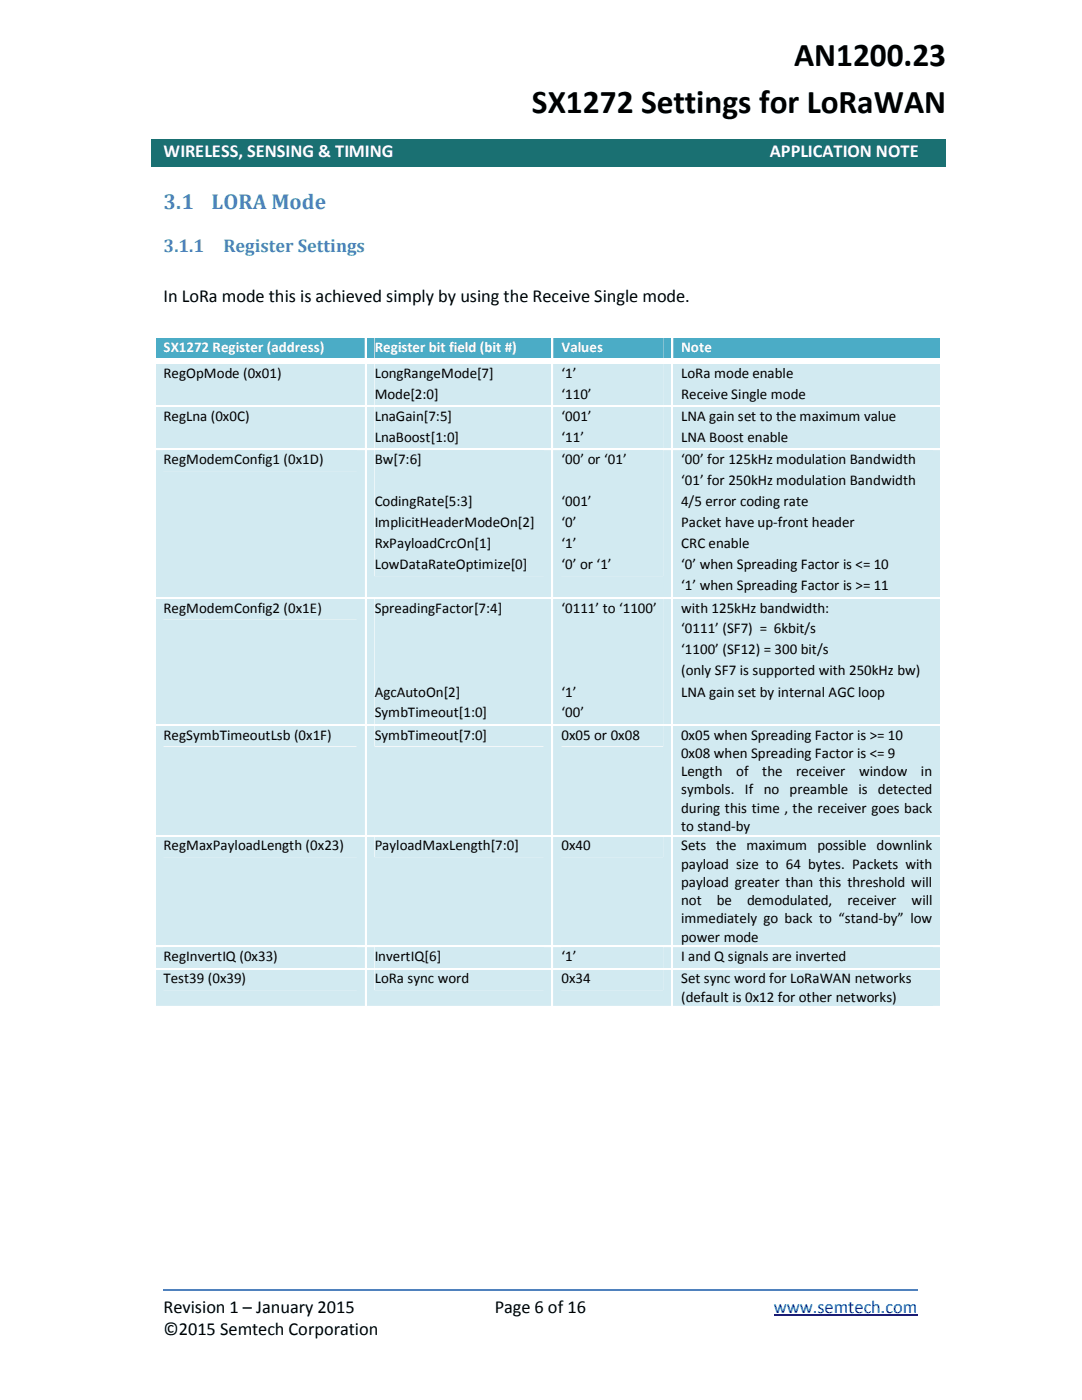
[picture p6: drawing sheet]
<svg xmlns="http://www.w3.org/2000/svg" width="216mm" height="279mm" viewBox="0 0 216 279" stroke-linecap="round" stroke-linejoin="round" font-family="sans-serif">
<defs><g id="words">
<g font-size="6.6">
<text x="158.5" y="13.2">AN1200.23</text>
<text x="106.1" y="22.6">SX1272 Settings for LoRaWAN</text>
</g>
<g font-size="4.3" fill="#4f81bd">
<text x="32.6" y="41.7">3.1</text>
<text x="42.2" y="41.7">LORA Mode</text>
</g>
<g font-size="3.7" fill="#fff">
<text x="32.6" y="31.3">WIRELESS, SENSING &amp; TIMING</text>
<text x="153.6" y="31.3">APPLICATION NOTE</text>
</g>
<g font-size="3.7" fill="#4f81bd">
<text x="32.6" y="50.2">3.1.1</text>
<text x="44.6" y="50.2">Register Settings</text>
</g>
<g font-size="3.7">
<text x="32.6" y="60.2">In LoRa mode this is achieved simply by using the Receive Single mode.</text>
<text x="32.6" y="262">Revision 1 – January 2015</text>
<text x="98.7" y="262">Page 6 of 16</text>
<text x="32.6" y="266.5">©2015 Semtech Corporation</text>
</g>
<text font-size="3.7" fill="#00f" x="154.4" y="262">www.semtech.com</text>
<g font-size="3" fill="#fff">
<text x="32.6" y="70.2">SX1272 Register (address)</text>
<text x="74.8" y="70.2">Register bit field (bit #)</text>
<text x="112" y="70.2">Values</text>
<text x="135.9" y="70.2">Note</text>
</g>
<g font-size="3">
<text x="32.6" y="75.4">RegOpMode (0x01)</text>
<text x="74.8" y="75.4">LongRangeMode[7]</text>
<text x="112" y="75.4">‘1’</text>
<text x="135.9" y="75.4">LoRa mode enable</text>
<text x="32.6" y="84">RegLna (0x0C)</text>
<text x="74.8" y="79.6">Mode[2:0]</text>
<text x="74.8" y="84">LnaGain[7:5]</text>
<text x="112" y="79.6">‘110’</text>
<text x="112" y="84">‘001’</text>
<text x="135.9" y="79.6">Receive Single mode</text>
<text x="135.9" y="84">LNA gain set to the maximum value</text>
<text x="74.8" y="88.2">LnaBoost[1:0]</text>
<text x="112" y="88.2">‘11’</text>
<text x="135.9" y="88.2">LNA Boost enable</text>
<text x="32.6" y="92.6">RegModemConfig1 (0x1D)</text>
<text x="74.8" y="92.6">Bw[7:6]</text>
<text x="112" y="92.6">‘00’ or ‘01’</text>
<text x="135.9" y="92.6">‘00’ for 125kHz modulation Bandwidth</text>
<text x="74.8" y="101">CodingRate[5:3]</text>
<text x="112" y="101">‘001’</text>
<text x="135.9" y="96.9">‘01’ for 250kHz modulation Bandwidth</text>
<text x="135.9" y="101">4/5 error coding rate</text>
<text x="74.8" y="105.2">ImplicitHeaderModeOn[2]</text>
<text x="112" y="105.2">‘0’</text>
<text x="135.9" y="105.2">Packet have up-front header</text>
<text x="74.8" y="109.4">RxPayloadCrcOn[1]</text>
<text x="74.8" y="113.6">LowDataRateOptimize[0]</text>
<text x="112" y="109.4">‘1’</text>
<text x="112" y="113.6">‘0’ or ‘1’</text>
<text x="135.9" y="109.4">CRC enable</text>
<text x="135.9" y="113.6">‘0’ when Spreading Factor is &lt;= 10</text>
<text x="135.9" y="117.8">‘1’ when Spreading Factor is &gt;= 11</text>
<text x="32.6" y="122.3">RegModemConfig2 (0x1E)</text>
<text x="74.8" y="122.3">SpreadingFactor[7:4]</text>
<text x="112" y="122.3">‘0111’ to ‘1100’</text>
<text x="135.9" y="122.3">with 125kHz bandwidth:</text>
<text x="135.9" y="126.4">‘0111’ (SF7) = 6kbit/s</text>
<text x="135.9" y="130.6">‘1100’ (SF12) = 300 bit/s</text>
<text x="135.9" y="134.8">(only SF7 is supported with 250kHz bw)</text>
<text x="74.8" y="139">AgcAutoOn[2]</text>
<text x="74.8" y="143.2">SymbTimeout[1:0]</text>
<text x="112" y="139">‘1’</text>
<text x="112" y="143.2">‘00’</text>
<text x="135.9" y="139">LNA gain set by internal AGC loop</text>
<text x="32.6" y="147.6">RegSymbTimeoutLsb (0x1F)</text>
<text x="74.8" y="147.6">SymbTimeout[7:0]</text>
<text x="112" y="147.6">0x05 or 0x08</text>
<text x="135.9" y="147.6">0x05 when Spreading Factor is &gt;= 10</text>
<text x="135.9" y="151.3">0x08 when Spreading Factor is &lt;= 9</text>
<text x="135.9" y="154.9">Length</text>
<text x="146.9" y="154.9">of</text>
<text x="152.1" y="154.9">the</text>
<text x="158.8" y="154.9">receiver</text>
<text x="171.4" y="154.9">window</text>
<text x="183.8" y="154.9">in</text>
<text x="135.9" y="158.5">symbols. If no preamble is detected</text>
<text x="135.9" y="162.2">during this time , the receiver goes back</text>
<text x="135.9" y="165.8">to stand-by</text>
<text x="32.6" y="169.7">RegMaxPayloadLength (0x23)</text>
<text x="74.8" y="169.7">PayloadMaxLength[7:0]</text>
<text x="112" y="169.7">0x40</text>
<text x="135.9" y="169.7">Sets the maximum possible downlink</text>
<text x="135.9" y="173.4">payload size to 64 bytes. Packets with</text>
<text x="135.9" y="177">payload greater than this threshold will</text>
<text x="135.9" y="180.7">not</text>
<text x="135.9" y="184.3">immediately go back to “stand-by” low</text>
<text x="143" y="180.7">be</text>
<text x="149.1" y="180.7">demodulated,</text>
<text x="169.1" y="180.7">receiver</text>
<text x="181.9" y="180.7">will</text>
<text x="32.6" y="191.9">RegInvertIQ (0x33)</text>
<text x="74.8" y="191.9">InvertIQ[6]</text>
<text x="112" y="191.9">‘1’</text>
<text x="135.9" y="188">power mode</text>
<text x="135.9" y="191.9">I and Q signals are inverted</text>
<text x="32.6" y="196.3">Test39 (0x39)</text>
<text x="74.8" y="196.3">LoRa sync word</text>
<text x="112" y="196.3">0x34</text>
<text x="135.9" y="196.3">Set sync word for LoRaWAN networks</text>
<text x="135.9" y="199.9">(default is 0x12 for other networks)</text>
</g>
</g></defs>
<path d="M30.2 27.9h158.6v5.5h-158.6z" fill-rule="evenodd" fill="#1a7072"/>
<g fill="#fff">
<path d="M101 6.9h87.8v9.8h-87.8z" fill-rule="evenodd"/>
<path d="M101 16.8h87.8v9.8h-87.8z" fill-rule="evenodd"/>
</g>
<path d="M32.6 257.5h150.4" fill="none" stroke="#4f81bd" stroke-width=".34"/>
<path d="M154.4 262.5h28.7" fill="none" stroke="#00f" stroke-width=".21"/>
<g fill="#fff">
<path d="M40 22.9h54.4v3.9h-54.4z" fill-rule="evenodd"/>
<path d="M40 24h54.4v1.7h-54.4z" fill-rule="evenodd"/>
</g>
<g fill="#4bacc6">
<path d="M31 67.4h41.8v4.2h-41.8z"/>
<path d="M32.6 67.4h38.6v4.2h-38.6z"/>
<path d="M73.1 67.4h37v4.2h-37z"/>
<path d="M74.8 67.4h33.7v4.2h-33.7z"/>
<path d="M110.4 67.4h23.5v4.2h-23.5z"/>
<path d="M112 67.4h20.3v4.2h-20.3z"/>
<path d="M134.3 67.4h53.4v4.2h-53.4z"/>
<path d="M135.9 67.4h50.2v4.2h-50.2z"/>
</g>
<g fill="#fff">
<path d="M30.7 67.1h.3v.3h-.3z"/>
<path d="M31 67.1h41.8v.3h-41.8z"/>
<path d="M72.8 67.1h.3v.3h-.3z"/>
<path d="M73.1 67.1h37v.3h-37z"/>
<path d="M110.1 67.1h.3v.3h-.3z"/>
<path d="M110.4 67.1h23.5v.3h-23.5z"/>
<path d="M133.9 67.1h.4v.3h-.4z"/>
<path d="M134.3 67.1h53.4v.3h-53.4z"/>
<path d="M187.7 67.1h.3v.3h-.3z"/>
<path d="M30.7 67.4h.3v4.2h-.3z"/>
<path d="M72.8 67.4h.3v4.2h-.3z"/>
<path d="M110.1 67.4h.3v4.2h-.3z"/>
<path d="M133.9 67.4h.4v4.2h-.4z"/>
<path d="M187.7 67.4h.3v4.2h-.3z"/>
</g>
<g fill="#d2eaf1">
<path d="M31 72.6h41.8v8.3h-41.8z"/>
<path d="M32.6 72.6h38.6v4.2h-38.6z"/>
<path d="M73.1 72.6h37v8.3h-37z"/>
<path d="M74.8 72.6h33.7v4.2h-33.7z"/>
<path d="M74.8 76.8h33.7v4.1h-33.7z"/>
<path d="M110.4 72.6h23.6v8.3h-23.6z"/>
<path d="M112 72.6h20.3v4.2h-20.3z"/>
<path d="M112 76.8h20.3v4.1h-20.3z"/>
<path d="M134.2 72.6h53.5v8.3h-53.5z"/>
<path d="M135.9 72.6h50.2v4.2h-50.2z"/>
<path d="M135.9 76.8h50.2v4.1h-50.2z"/>
</g>
<g fill="#fff">
<path d="M30.7 71.6h.3v1h-.3z"/>
<path d="M31 71.6h41.8v1h-41.8z"/>
<path d="M72.8 71.6h1v1h-1z"/>
<path d="M73.1 71.6h1v1h-1z"/>
<path d="M74.1 71.6h36v1h-36z"/>
<path d="M110.1 71.6h1v1h-1z"/>
<path d="M110.4 71.6h1v1h-1z"/>
<path d="M111.4 71.6h22.5v1h-22.5z"/>
<path d="M133.9 71.6h1.1v1h-1.1z"/>
<path d="M134.3 71.6h1v1h-1z"/>
<path d="M135.3 71.6h52.4v1h-52.4z"/>
<path d="M187.7 71.6h.3v1h-.3z"/>
<path d="M30.7 72.6h.3v8.3h-.3z"/>
<path d="M72.8 72.6h.3v8.3h-.3z"/>
<path d="M110.1 72.6h.3v8.3h-.3z"/>
<path d="M134 72.6h.2v8.3h-.2z"/>
<path d="M187.7 72.6h.3v8.3h-.3z"/>
</g>
<g fill="#d2eaf1">
<path d="M31 81.2h41.8v8.4h-41.8z"/>
<path d="M32.6 81.2h38.6v4.2h-38.6z"/>
<path d="M73.1 81.2h37v8.4h-37z"/>
<path d="M74.8 81.2h33.7v4.2h-33.7z"/>
<path d="M74.8 85.4h33.7v4.2h-33.7z"/>
<path d="M110.4 81.2h23.6v8.4h-23.6z"/>
<path d="M112 81.2h20.3v4.2h-20.3z"/>
<path d="M112 85.4h20.3v4.2h-20.3z"/>
<path d="M134.2 81.2h53.5v8.4h-53.5z"/>
<path d="M135.9 81.2h50.2v4.2h-50.2z"/>
<path d="M135.9 85.4h50.2v4.2h-50.2z"/>
</g>
<g fill="#fff">
<path d="M30.7 80.9h.3v.3h-.3z"/>
<path d="M31 80.9h41.8v.3h-41.8z"/>
<path d="M72.8 80.9h.3v.3h-.3z"/>
<path d="M73.1 80.9h37v.3h-37z"/>
<path d="M110.1 80.9h.3v.3h-.3z"/>
<path d="M110.4 80.9h23.6v.3h-23.6z"/>
<path d="M134 80.9h.2v.3h-.2z"/>
<path d="M134.2 80.9h53.5v.3h-53.5z"/>
<path d="M187.7 80.9h.3v.3h-.3z"/>
<path d="M30.7 81.2h.3v8.4h-.3z"/>
<path d="M72.8 81.2h.3v8.4h-.3z"/>
<path d="M110.1 81.2h.3v8.4h-.3z"/>
<path d="M134 81.2h.2v8.4h-.2z"/>
<path d="M187.7 81.2h.3v8.4h-.3z"/>
</g>
<g fill="#d2eaf1">
<path d="M31 89.8h41.8v29.3h-41.8z"/>
<path d="M32.6 89.8h38.6v4.2h-38.6z"/>
<path d="M73.1 89.8h37v29.3h-37z"/>
<path d="M74.8 89.8h33.7v4.2h-33.7z"/>
<path d="M74.8 94h33.7v4.2h-33.7z"/>
<path d="M74.8 98.2h33.7v4.2h-33.7z"/>
<path d="M74.8 102.4h33.7v4.2h-33.7z"/>
<path d="M74.8 106.6h33.7v4.2h-33.7z"/>
<path d="M74.8 110.8h33.7v4.2h-33.7z"/>
<path d="M110.4 89.8h23.6v29.3h-23.6z"/>
<path d="M112 89.8h20.3v4.2h-20.3z"/>
<path d="M112 94h20.3v4.2h-20.3z"/>
<path d="M112 98.2h20.3v4.2h-20.3z"/>
<path d="M112 102.4h20.3v4.2h-20.3z"/>
<path d="M112 106.6h20.3v4.2h-20.3z"/>
<path d="M112 110.8h20.3v4.2h-20.3z"/>
<path d="M134.2 89.8h53.5v29.3h-53.5z"/>
<path d="M135.9 89.8h50.2v4.2h-50.2z"/>
<path d="M135.9 94h50.2v4.2h-50.2z"/>
<path d="M135.9 98.2h50.2v4.2h-50.2z"/>
<path d="M135.9 102.4h50.2v4.2h-50.2z"/>
<path d="M135.9 106.6h50.2v4.2h-50.2z"/>
<path d="M135.9 110.8h50.2v4.2h-50.2z"/>
<path d="M135.9 115h50.2v4.1h-50.2z"/>
</g>
<g fill="#fff">
<path d="M30.7 89.6h.3v.2h-.3z"/>
<path d="M31 89.6h41.8v.2h-41.8z"/>
<path d="M72.8 89.6h.3v.2h-.3z"/>
<path d="M73.1 89.6h37v.2h-37z"/>
<path d="M110.1 89.6h.3v.2h-.3z"/>
<path d="M110.4 89.6h23.6v.2h-23.6z"/>
<path d="M134 89.6h.2v.2h-.2z"/>
<path d="M134.2 89.6h53.5v.2h-53.5z"/>
<path d="M187.7 89.6h.3v.2h-.3z"/>
<path d="M30.7 89.8h.3v29.3h-.3z"/>
<path d="M72.8 89.8h.3v29.3h-.3z"/>
<path d="M110.1 89.8h.3v29.3h-.3z"/>
<path d="M134 89.8h.2v29.3h-.2z"/>
<path d="M187.7 89.8h.3v29.3h-.3z"/>
</g>
<g fill="#d2eaf1">
<path d="M31 119.4h41.8v25.1h-41.8z"/>
<path d="M32.6 119.4h38.6v4.2h-38.6z"/>
<path d="M73.1 119.4h37v25.1h-37z"/>
<path d="M74.8 119.4h33.7v4.2h-33.7z"/>
<path d="M74.8 123.6h33.7v4.2h-33.7z"/>
<path d="M74.8 127.8h33.7v4.2h-33.7z"/>
<path d="M74.8 132h33.7v4.2h-33.7z"/>
<path d="M74.8 136.2h33.7v4.1h-33.7z"/>
<path d="M74.8 140.3h33.7v4.2h-33.7z"/>
<path d="M110.4 119.4h23.6v25.1h-23.6z"/>
<path d="M112 119.4h20.3v4.2h-20.3z"/>
<path d="M112 123.6h20.3v4.2h-20.3z"/>
<path d="M112 127.8h20.3v4.2h-20.3z"/>
<path d="M112 132h20.3v4.2h-20.3z"/>
<path d="M112 136.2h20.3v4.1h-20.3z"/>
<path d="M112 140.3h20.3v4.2h-20.3z"/>
<path d="M134.2 119.4h53.5v25.1h-53.5z"/>
<path d="M135.9 119.4h50.2v4.2h-50.2z"/>
<path d="M135.9 123.6h50.2v4.2h-50.2z"/>
<path d="M135.9 127.8h50.2v4.2h-50.2z"/>
<path d="M135.9 132h50.2v4.2h-50.2z"/>
<path d="M135.9 136.2h50.2v4.1h-50.2z"/>
<path d="M135.9 140.3h50.2v4.2h-50.2z"/>
</g>
<g fill="#fff">
<path d="M30.7 119.1h.3v.3h-.3z"/>
<path d="M31 119.1h41.8v.3h-41.8z"/>
<path d="M72.8 119.1h.3v.3h-.3z"/>
<path d="M73.1 119.1h37v.3h-37z"/>
<path d="M110.1 119.1h.3v.3h-.3z"/>
<path d="M110.4 119.1h23.6v.3h-23.6z"/>
<path d="M134 119.1h.2v.3h-.2z"/>
<path d="M134.2 119.1h53.5v.3h-53.5z"/>
<path d="M187.7 119.1h.3v.3h-.3z"/>
<path d="M30.7 119.4h.3v25.1h-.3z"/>
<path d="M72.8 119.4h.3v25.1h-.3z"/>
<path d="M110.1 119.4h.3v25.1h-.3z"/>
<path d="M134 119.4h.2v25.1h-.2z"/>
<path d="M187.7 119.4h.3v25.1h-.3z"/>
</g>
<g fill="#d2eaf1">
<path d="M31 144.8h41.8v21.9h-41.8z"/>
<path d="M32.6 144.8h38.6v4.2h-38.6z"/>
<path d="M73.1 144.8h37v21.9h-37z"/>
<path d="M74.8 144.8h33.7v4.2h-33.7z"/>
<path d="M110.4 144.8h23.6v21.9h-23.6z"/>
<path d="M112 144.8h20.3v4.2h-20.3z"/>
<path d="M134.2 144.8h53.5v21.9h-53.5z"/>
<path d="M135.9 144.8h50.2v3.6h-50.2z"/>
<path d="M135.9 148.4h50.2v3.7h-50.2z"/>
<path d="M135.9 152.1h50.2v3.6h-50.2z"/>
<path d="M135.9 155.7h50.2v3.7h-50.2z"/>
<path d="M135.9 159.4h50.2v3.6h-50.2z"/>
<path d="M135.9 163h50.2v3.7h-50.2z"/>
</g>
<g fill="#fff">
<path d="M30.7 144.5h.3v.3h-.3z"/>
<path d="M31 144.5h41.8v.3h-41.8z"/>
<path d="M72.8 144.5h.3v.3h-.3z"/>
<path d="M73.1 144.5h37v.3h-37z"/>
<path d="M110.1 144.5h.3v.3h-.3z"/>
<path d="M110.4 144.5h23.6v.3h-23.6z"/>
<path d="M134 144.5h.2v.3h-.2z"/>
<path d="M134.2 144.5h53.5v.3h-53.5z"/>
<path d="M187.7 144.5h.3v.3h-.3z"/>
<path d="M30.7 144.8h.3v21.9h-.3z"/>
<path d="M72.8 144.8h.3v21.9h-.3z"/>
<path d="M110.1 144.8h.3v21.9h-.3z"/>
<path d="M134 144.8h.2v21.9h-.2z"/>
<path d="M187.7 144.8h.3v21.9h-.3z"/>
</g>
<g fill="#d2eaf1">
<path d="M31 166.9h41.8v21.9h-41.8z"/>
<path d="M32.6 166.9h38.6v4.2h-38.6z"/>
<path d="M73.1 166.9h37v21.9h-37z"/>
<path d="M74.8 166.9h33.7v4.2h-33.7z"/>
<path d="M110.4 166.9h23.6v21.9h-23.6z"/>
<path d="M112 166.9h20.3v4.2h-20.3z"/>
<path d="M134.2 166.9h53.5v21.9h-53.5z"/>
<path d="M135.9 166.9h50.2v3.7h-50.2z"/>
<path d="M135.9 170.6h50.2v3.6h-50.2z"/>
<path d="M135.9 174.2h50.2v3.6h-50.2z"/>
<path d="M135.9 177.8h50.2v3.7h-50.2z"/>
<path d="M135.9 181.5h50.2v3.6h-50.2z"/>
<path d="M135.9 185.1h50.2v3.7h-50.2z"/>
</g>
<g fill="#fff">
<path d="M30.7 166.7h.3v.2h-.3z"/>
<path d="M31 166.7h41.8v.2h-41.8z"/>
<path d="M72.8 166.7h.3v.2h-.3z"/>
<path d="M73.1 166.7h37v.2h-37z"/>
<path d="M110.1 166.7h.3v.2h-.3z"/>
<path d="M110.4 166.7h23.6v.2h-23.6z"/>
<path d="M134 166.7h.2v.2h-.2z"/>
<path d="M134.2 166.7h53.5v.2h-53.5z"/>
<path d="M187.7 166.7h.3v.2h-.3z"/>
<path d="M30.7 166.9h.3v21.9h-.3z"/>
<path d="M72.8 166.9h.3v21.9h-.3z"/>
<path d="M110.1 166.9h.3v21.9h-.3z"/>
<path d="M134 166.9h.2v21.9h-.2z"/>
<path d="M187.7 166.9h.3v21.9h-.3z"/>
</g>
<g fill="#d2eaf1">
<path d="M31 189h41.8v4.2h-41.8z"/>
<path d="M32.6 189h38.6v4.2h-38.6z"/>
<path d="M73.1 189h37v4.2h-37z"/>
<path d="M74.8 189h33.7v4.2h-33.7z"/>
<path d="M110.4 189h23.6v4.2h-23.6z"/>
<path d="M112 189h20.3v4.2h-20.3z"/>
<path d="M134.2 189h53.5v4.2h-53.5z"/>
<path d="M135.9 189h50.2v3.7h-50.2z"/>
</g>
<g fill="#fff">
<path d="M30.7 188.8h.3v.2h-.3z"/>
<path d="M31 188.8h41.8v.2h-41.8z"/>
<path d="M72.8 188.8h.3v.2h-.3z"/>
<path d="M73.1 188.8h37v.2h-37z"/>
<path d="M110.1 188.8h.3v.2h-.3z"/>
<path d="M110.4 188.8h23.6v.2h-23.6z"/>
<path d="M134 188.8h.2v.2h-.2z"/>
<path d="M134.2 188.8h53.5v.2h-53.5z"/>
<path d="M187.7 188.8h.3v.2h-.3z"/>
<path d="M30.7 189h.3v4.2h-.3z"/>
<path d="M72.8 189h.3v4.2h-.3z"/>
<path d="M110.1 189h.3v4.2h-.3z"/>
<path d="M134 189h.2v4.2h-.2z"/>
<path d="M187.7 189h.3v4.2h-.3z"/>
</g>
<g fill="#d2eaf1">
<path d="M31 193.5h41.8v7.2h-41.8z"/>
<path d="M32.6 193.5h38.6v4.1h-38.6z"/>
<path d="M73.1 193.5h37v7.2h-37z"/>
<path d="M74.8 193.5h33.7v4.1h-33.7z"/>
<path d="M110.4 193.5h23.6v7.2h-23.6z"/>
<path d="M112 193.5h20.3v4.1h-20.3z"/>
<path d="M134.2 193.5h53.5v7.2h-53.5z"/>
<path d="M135.9 193.5h50.2v3.6h-50.2z"/>
<path d="M135.9 197.1h50.2v3.6h-50.2z"/>
</g>
<g fill="#fff">
<path d="M30.7 193.2h.3v.3h-.3z"/>
<path d="M31 193.2h41.8v.3h-41.8z"/>
<path d="M72.8 193.2h.3v.3h-.3z"/>
<path d="M73.1 193.2h37v.3h-37z"/>
<path d="M110.1 193.2h.3v.3h-.3z"/>
<path d="M110.4 193.2h23.6v.3h-23.6z"/>
<path d="M134 193.2h.2v.3h-.2z"/>
<path d="M134.2 193.2h53.5v.3h-53.5z"/>
<path d="M187.7 193.2h.3v.3h-.3z"/>
<path d="M30.7 193.5h.3v7.3h-.3z"/>
<path d="M30.7 200.8h.3v.3h-.3z"/>
<path d="M31 200.8h41.8v.3h-41.8z"/>
<path d="M72.8 193.5h.3v7.3h-.3z"/>
<path d="M72.8 200.8h.4v.3h-.4z"/>
<path d="M73.2 200.8h36.9v.3h-36.9z"/>
<path d="M110.1 193.5h.3v7.3h-.3z"/>
<path d="M110.1 200.8h.3v.3h-.3z"/>
<path d="M110.4 200.8h23.6v.3h-23.6z"/>
<path d="M134 193.5h.2v7.3h-.2z"/>
<path d="M134 200.8h.3v.3h-.3z"/>
<path d="M134.3 200.8h53.4v.3h-53.4z"/>
<path d="M187.7 193.5h.3v7.3h-.3z"/>
<path d="M187.7 200.8h.3v.3h-.3z"/>
</g>
<use href="#words"/>
</svg>
